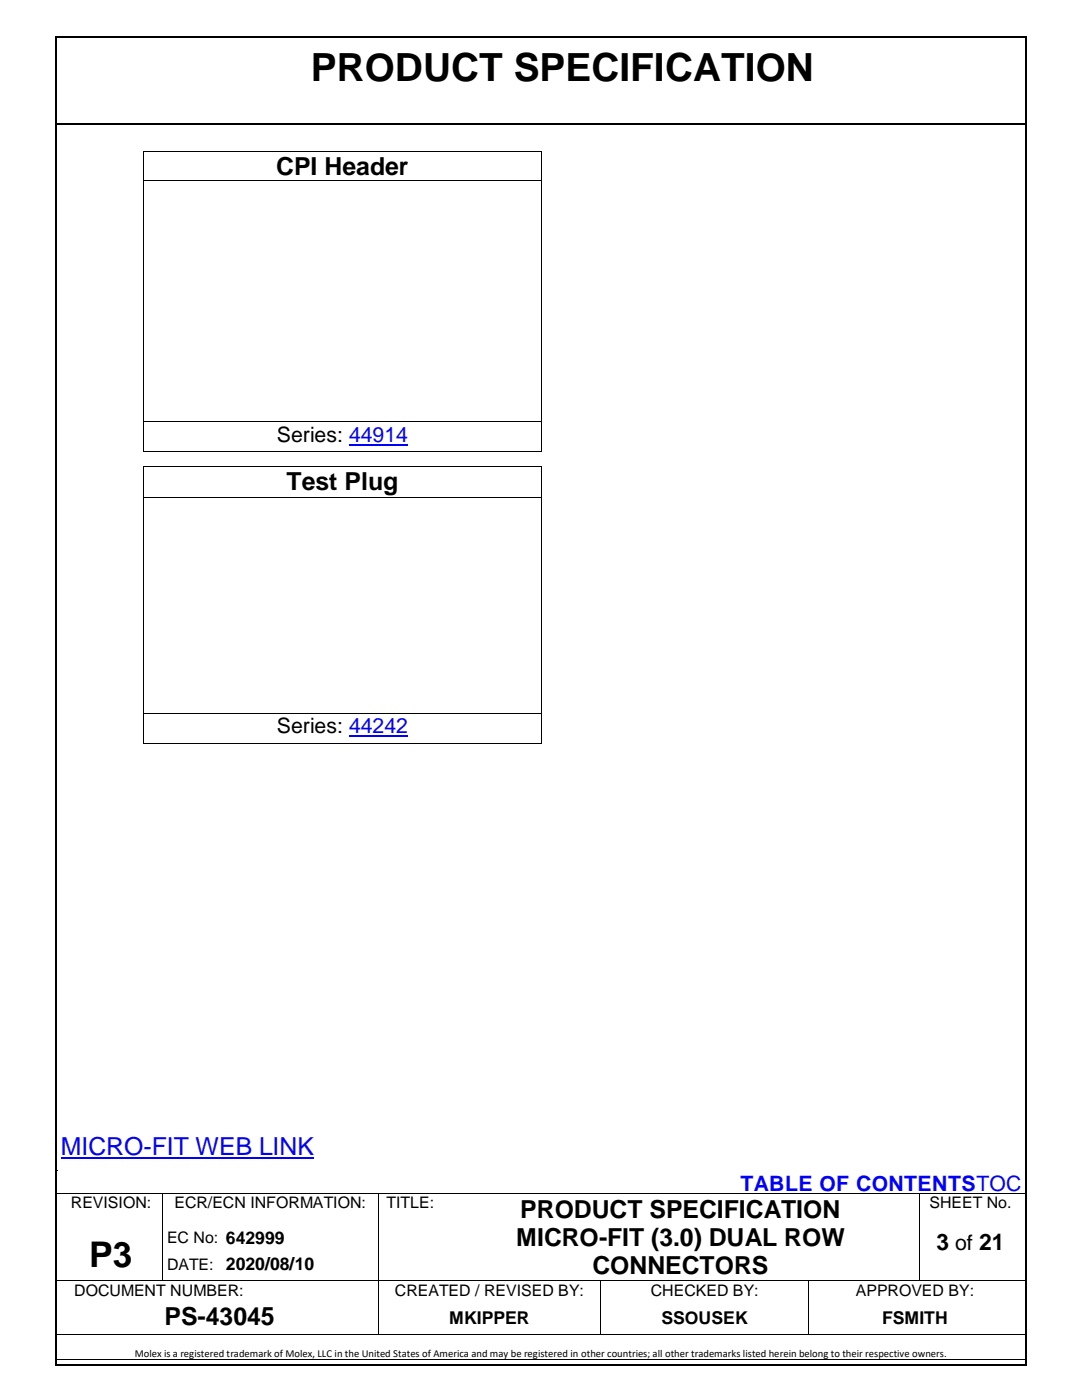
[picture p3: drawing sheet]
<svg xmlns="http://www.w3.org/2000/svg" width="216mm" height="279mm" viewBox="0 0 216 279" stroke-linecap="round" stroke-linejoin="round" font-family="sans-serif">
<defs><g id="words">
<text font-size="7.7" x="62" y="16.1">PRODUCT SPECIFICATION</text>
<text font-size="7.1" x="17.8" y="252.8">P3</text>
<g font-size="5">
<text x="55.1" y="34.9">CPI Header</text>
<text x="57.2" y="97.8">Test Plug</text>
<text x="103.8" y="243">PRODUCT SPECIFICATION</text>
<text x="103" y="248.7">MICRO-FIT (3.0) DUAL ROW</text>
<text x="118.2" y="254.3">CONNECTORS</text>
<text x="32.8" y="264.4">PS-43045</text>
</g>
<text font-size="5" fill="#00f" x="12.1" y="230.4">MICRO-FIT WEB LINK</text>
<text font-size="4.6" x="186.9" y="249.4">3 of 21</text>
<g font-size="4.2">
<text x="55.3" y="88.2">Series: 44914</text>
<text x="55.3" y="146.3">Series: 44242</text>
</g>
<text font-size="4.2" fill="#00f" x="147.7" y="237.7">TABLE OF CONTENTSTOC</text>
<g font-size="3.5">
<text x="89.6" y="264.2">MKIPPER</text>
<text x="132" y="264.2">SSOUSEK</text>
<text x="176" y="264.2">FSMITH</text>
</g>
<g font-size="3.2">
<text x="14.1" y="241.2">REVISION:</text>
<text x="34.8" y="241.2">ECR/ECN INFORMATION:</text>
<text x="77.1" y="241.2">TITLE:</text>
<text x="185.5" y="241.2">SHEET No.</text>
<text x="33.3" y="248.1">EC No: 642999</text>
<text x="33.3" y="253.4">DATE: 2020/08/10</text>
<text x="14.8" y="258.6">DOCUMENT NUMBER:</text>
<text x="78.8" y="258.6">CREATED / REVISED BY:</text>
<text x="129.9" y="258.6">CHECKED BY:</text>
<text x="170.8" y="258.6">APPROVED BY:</text>
</g>
<text font-size="2.1" x="26.9" y="270.8">Molex is a registered trademark of Molex, LLC in the United States of America and may be registered in other countries; all other trademarks listed herein belong to their respective owners.</text>
</g></defs>
<g fill="#000">
<path d="M11.1 7.3h.3v.3h-.3z" fill-rule="evenodd"/>
<path d="M11.1 7.3h.3v.3h-.3z" fill-rule="evenodd"/>
<path d="M204.5 7.3h.3v.3h-.3z" fill-rule="evenodd"/>
<path d="M204.5 7.3h.3v.3h-.3z" fill-rule="evenodd"/>
<path d="M11.4 24.6h.4v.3h-.4z" fill-rule="evenodd"/>
<path d="M11.4 24.6h.4v.3h-.4z" fill-rule="evenodd"/>
<path d="M28.5 30.1h.1v.2h-.1z" fill-rule="evenodd"/>
<path d="M28.5 30.1h.1v.2h-.1z" fill-rule="evenodd"/>
<path d="M28.5 36h.1v.2h-.1z" fill-rule="evenodd"/>
<path d="M108 30.1h.2v.2h-.2z" fill-rule="evenodd"/>
<path d="M108 30.1h.2v.2h-.2z" fill-rule="evenodd"/>
<path d="M108 36h.2v.2h-.2z" fill-rule="evenodd"/>
<path d="M203 24.6h.3v.3h-.3z" fill-rule="evenodd"/>
<path d="M203 24.6h.3v.3h-.3z" fill-rule="evenodd"/>
<path d="M28.5 84.1h.1v.2h-.1z" fill-rule="evenodd"/>
<path d="M28.5 90.1h.1v.2h-.1z" fill-rule="evenodd"/>
<path d="M28.5 90.1h.1v.2h-.1z" fill-rule="evenodd"/>
<path d="M28.5 93.1h.1v.2h-.1z" fill-rule="evenodd"/>
<path d="M28.5 93.1h.1v.2h-.1z" fill-rule="evenodd"/>
<path d="M28.5 99.2h.1v.2h-.1z" fill-rule="evenodd"/>
<path d="M108 84.1h.2v.2h-.2z" fill-rule="evenodd"/>
<path d="M108 90.1h.2v.2h-.2z" fill-rule="evenodd"/>
<path d="M108 90.1h.2v.2h-.2z" fill-rule="evenodd"/>
<path d="M108 93.1h.2v.2h-.2z" fill-rule="evenodd"/>
<path d="M108 93.1h.2v.2h-.2z" fill-rule="evenodd"/>
<path d="M108 99.2h.2v.2h-.2z" fill-rule="evenodd"/>
<path d="M28.5 142.2h.1v.2h-.1z" fill-rule="evenodd"/>
<path d="M28.5 148.2h.1v.2h-.1z" fill-rule="evenodd"/>
<path d="M28.5 148.2h.1v.2h-.1z" fill-rule="evenodd"/>
<path d="M108 142.2h.2v.2h-.2z" fill-rule="evenodd"/>
<path d="M108 148.2h.2v.2h-.2z" fill-rule="evenodd"/>
<path d="M108 148.2h.2v.2h-.2z" fill-rule="evenodd"/>
<path d="M11.4 233.6h.2v.2h-.2z" fill-rule="evenodd"/>
<path d="M11.4 238h.2v.2h-.2z" fill-rule="evenodd"/>
<path d="M11.4 238h.2v.2h-.2z" fill-rule="evenodd"/>
<path d="M32.3 238h.1v.2h-.1z" fill-rule="evenodd"/>
<path d="M75.5 238h.1v.2h-.1z" fill-rule="evenodd"/>
<path d="M88.2 238h.2v.2h-.2z" fill-rule="evenodd"/>
<path d="M108 238h.1v.2h-.1z" fill-rule="evenodd"/>
<path d="M183.4 238h.2v.2h-.2z" fill-rule="evenodd"/>
<path d="M11.4 255.4h.2v.2h-.2z" fill-rule="evenodd"/>
<path d="M11.4 255.4h.2v.2h-.2z" fill-rule="evenodd"/>
<path d="M32.3 244.8h.1v.2h-.1z" fill-rule="evenodd"/>
<path d="M32.3 249h.1v.1h-.1z" fill-rule="evenodd"/>
<path d="M32.3 255.4h.1v.2h-.1z" fill-rule="evenodd"/>
<path d="M45.1 255.4h.2v.2h-.2z" fill-rule="evenodd"/>
<path d="M75.5 244.8h.1v.2h-.1z" fill-rule="evenodd"/>
<path d="M75.5 249h.1v.1h-.1z" fill-rule="evenodd"/>
<path d="M75.5 255.4h.1v.2h-.1z" fill-rule="evenodd"/>
<path d="M88.2 255.4h.2v.2h-.2z" fill-rule="evenodd"/>
<path d="M119.8 255.4h.2v.2h-.2z" fill-rule="evenodd"/>
<path d="M161.3 255.4h.2v.2h-.2z" fill-rule="evenodd"/>
<path d="M183.4 244.8h.2v.2h-.2z" fill-rule="evenodd"/>
<path d="M183.4 249h.2v.1h-.2z" fill-rule="evenodd"/>
<path d="M183.4 255.4h.2v.2h-.2z" fill-rule="evenodd"/>
<path d="M11.1 272.2h.3v.4h-.3z" fill-rule="evenodd"/>
<path d="M11.1 272.2h.3v.4h-.3z" fill-rule="evenodd"/>
<path d="M11.4 266.1h.2v.2h-.2z" fill-rule="evenodd"/>
<path d="M11.4 271.3h.2v.2h-.2z" fill-rule="evenodd"/>
<path d="M11.4 271.3h.2v.2h-.2z" fill-rule="evenodd"/>
<path d="M75.5 266.1h.1v.2h-.1z" fill-rule="evenodd"/>
<path d="M119.8 266.1h.2v.2h-.2z" fill-rule="evenodd"/>
<path d="M161.3 266.1h.2v.2h-.2z" fill-rule="evenodd"/>
<path d="M203.8 266.1h.2v.2h-.2z" fill-rule="evenodd"/>
<path d="M203.8 271.3h.2v.2h-.2z" fill-rule="evenodd"/>
<path d="M203.8 271.3h.2v.2h-.2z" fill-rule="evenodd"/>
<path d="M204 266.1h.2v.2h-.2z" fill-rule="evenodd"/>
<path d="M204.2 266.1h.3v.2h-.3z" fill-rule="evenodd"/>
<path d="M204.5 272.2h.3v.4h-.3z" fill-rule="evenodd"/>
<path d="M204.5 272.2h.3v.4h-.3z" fill-rule="evenodd"/>
</g>
<path d="M11.3 7.6v264.6M11.4 7.5h193.1M204.7 7.6v264.6M11.8 24.7h192.7M11.4 272.4h193.1" fill="none" stroke="#000" stroke-width=".34"/>
<path d="M12.1 231.1h50.5" fill="none" stroke="#00f" stroke-width=".38"/>
<g fill="none" stroke="#000" stroke-width=".2">
<path d="M28.5 30.3v5.7M28.5 36.2v47.9M28.6 30.2h79.4M28.6 36.1h79.4M108.1 30.3v5.7M108.1 36.2v47.9M28.5 84.3v5.8M28.5 93.3v5.9M28.5 99.4v42.8M28.6 84.2h79.4M28.6 90.2h79.4M28.6 93.2h79.4"/>
<path d="M28.6 99.3h79.4M108.1 84.3v5.8M108.1 93.3v5.9M108.1 99.4v42.8M28.5 142.4v5.8M28.6 142.3h79.4M28.6 148.3h79.4M108.1 142.4v5.8M11.6 238.1h20.7M32.4 238.2v6.6M32.4 238.1h43.1M75.5 238.2v6.6"/>
<path d="M75.6 238.1h12.6M88.4 238.1h19.6M108.1 238.1h75.3M183.5 238.2v6.6M183.6 238.1h20.9M11.6 255.5h20.7M32.4 245v4M32.4 249.1v6.3M32.4 255.5h12.7M45.3 255.5h30.2M75.5 245v4M75.5 249.1v6.3"/>
<path d="M75.5 255.6v10.5M75.6 255.5h12.6M88.4 255.5h31.4M119.9 255.6v10.5M120 255.5h41.3M161.4 255.6v10.5M161.5 255.5h21.9M183.5 245v4M183.5 249.1v6.3M183.6 255.5h20.9M11.6 266.2h63.9M11.6 271.4h192.9"/>
<path d="M75.6 266.2h44.2M120 266.2h41.3M161.5 266.2h42.3"/>
</g>
<path d="M69.7 88.8h11.7M69.7 146.9h11.7" fill="none" stroke="#00f" stroke-width=".3"/>
<use href="#words"/>
</svg>
